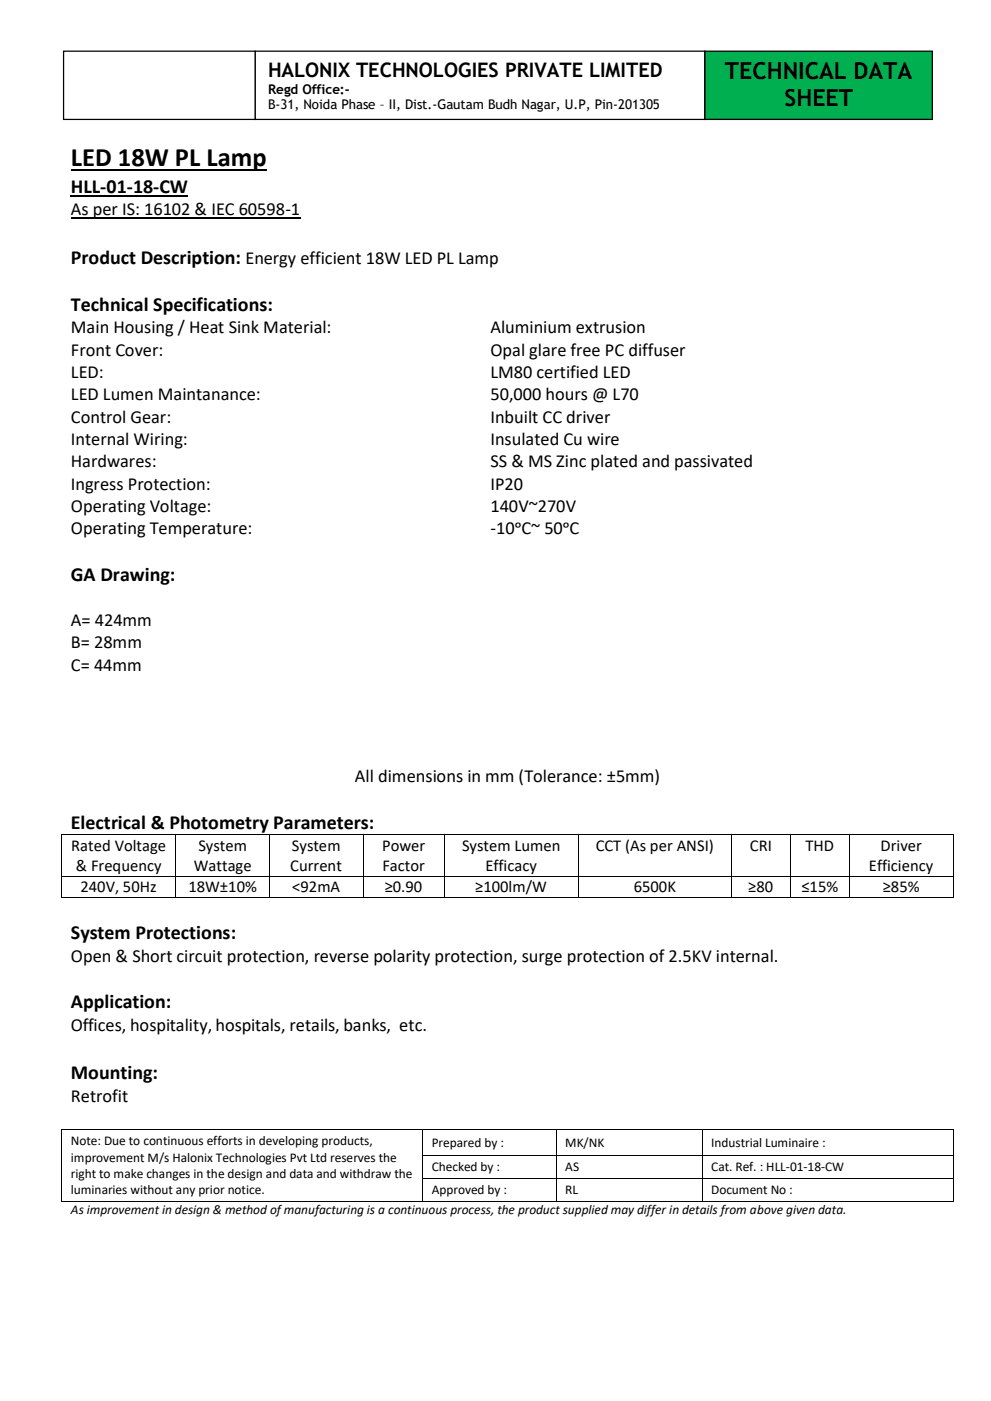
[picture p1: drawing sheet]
<svg xmlns="http://www.w3.org/2000/svg" width="210mm" height="297mm" viewBox="0 0 210 297" stroke-linecap="round" stroke-linejoin="round" font-family="sans-serif">
<defs><g id="words">
<text font-size="5.6" x="15" y="35.3">LED 18W PL Lamp</text>
<g font-size="5">
<text x="153.7" y="16.7">TECHNICAL DATA</text>
<text x="166.3" y="22.4">SHEET</text>
</g>
<g font-size="4.2">
<text x="56.8" y="16.3">HALONIX TECHNOLOGIES PRIVATE LIMITED</text>
<text x="15" y="40.9">HLL-01-18-CW</text>
<text x="15" y="55.9">Product Description: Energy efficient 18W LED PL Lamp</text>
<text x="15" y="65.8">Technical Specifications:</text>
<text x="15" y="123.1">GA Drawing:</text>
<text x="15" y="175.7">Electrical &amp; Photometry Parameters:</text>
<text x="15" y="199">System Protections:</text>
<text x="15" y="213.7">Application:</text>
<text x="15" y="228.8">Mounting:</text>
</g>
<g font-size="3.9">
<text x="15" y="45.6">As per IS: 16102 &amp; IEC 60598-1</text>
<text x="15" y="70.6">Main Housing / Heat Sink Material:</text>
<text x="104" y="70.6">Aluminium extrusion</text>
<text x="15" y="75.4">Front Cover:</text>
<text x="104" y="75.4">Opal glare free PC diffuser</text>
<text x="15" y="80.1">LED:</text>
<text x="104" y="80.1">LM80 certified LED</text>
<text x="15" y="84.8">LED Lumen Maintanance:</text>
<text x="15" y="89.6">Control Gear:</text>
<text x="104" y="84.8">50,000 hours @ L70</text>
<text x="104" y="89.6">Inbuilt CC driver</text>
<text x="15" y="94.3">Internal Wiring:</text>
<text x="104" y="94.3">Insulated Cu wire</text>
<text x="15" y="99.1">Hardwares:</text>
<text x="104" y="99.1">SS &amp; MS Zinc plated and passivated</text>
<text x="15" y="103.8">Ingress Protection:</text>
<text x="104" y="103.8">IP20</text>
<text x="15" y="108.5">Operating Voltage:</text>
<text x="15" y="113.3">Operating Temperature:</text>
<text x="104" y="108.5">140V~270V</text>
<text x="104" y="113.3">-10ᵒC~ 50ᵒC</text>
<text x="15" y="132.6">A= 424mm</text>
<text x="15" y="137.4">B= 28mm</text>
<text x="15" y="142.1">C= 44mm</text>
<text x="75.2" y="165.8">All dimensions in mm (Tolerance: ±5mm)</text>
<text x="15" y="203.8">Open &amp; Short circuit protection, reverse polarity protection, surge protection of 2.5KV internal.</text>
<text x="15" y="218.5">Offices, hospitality, hospitals, retails, banks, etc.</text>
<text x="15" y="233.5">Retrofit</text>
</g>
<g font-size="3.5">
<text x="15.1" y="180.3">Rated Voltage</text>
<text x="16.1" y="184.6">&amp; Frequency</text>
<text x="41.1" y="184.6">Wattage</text>
<text x="42" y="180.3">System</text>
<text x="61.5" y="184.6">Current</text>
<text x="61.9" y="180.3">System</text>
<text x="81" y="180.3">Power</text>
<text x="81" y="184.6">Factor</text>
<text x="97.9" y="180.3">System Lumen</text>
<text x="102.9" y="184.6">Efficacy</text>
<text x="126.3" y="180.3">CCT (As per ANSI)</text>
<text x="159" y="180.3">CRI</text>
<text x="170.8" y="180.3">THD</text>
<text x="184.2" y="184.6">Efficiency</text>
<text x="186.6" y="180.3">Driver</text>
<text x="17.1" y="189.1">240V, 50Hz</text>
<text x="39.9" y="189.1">18W±10%</text>
<text x="62" y="189.1">&lt;92mA</text>
<text x="81.6" y="189.1">≥0.90</text>
<text x="100.7" y="189.1">≥100lm/W</text>
<text x="134.3" y="189.1">6500K</text>
<text x="158.6" y="189.1">≥80</text>
<text x="169.9" y="189.1">≤15%</text>
<text x="187.1" y="189.1">≥85%</text>
</g>
<g font-size="2.8">
<text x="56.8" y="19.9">Regd Office:-</text>
<text x="56.8" y="23.2">B-31, Noida Phase – II, Dist.-Gautam Budh Nagar, U.P, Pin-201305</text>
<text x="15" y="242.8">Note: Due to continuous efforts in developing products,</text>
<text x="91.5" y="243.1">Prepared by :</text>
<text x="119.8" y="243.1">MK/NK</text>
<text x="150.7" y="243.1">Industrial Luminaire :</text>
<text x="15" y="246.2">improvement M/s Halonix Technologies Pvt Ltd reserves the</text>
<text x="15" y="249.7">right to make changes in the design and data and withdraw the</text>
<text x="91.5" y="248.2">Checked by :</text>
<text x="119.8" y="248.2">AS</text>
<text x="150.7" y="248.2">Cat. Ref. : HLL-01-18-CW</text>
<text x="15" y="253.1">luminaries without any prior notice.</text>
<text x="15" y="257.3">As improvement in design &amp; method of manufacturing is a continuous process, the product supplied may differ in details from above given data.</text>
<text x="91.5" y="253.1">Approved by :</text>
<text x="119.8" y="253.1">RL</text>
<text x="150.7" y="253.1">Document No :</text>
</g>
</g></defs>
<path d="M15 36.1h41.6" fill="none" stroke="#000" stroke-width=".38"/>
<path d="M15 41.5h24.8" fill="none" stroke="#000" stroke-width=".3"/>
<path d="M15 46.2h48.6" fill="none" stroke="#000" stroke-width=".25"/>
<g fill="#000">
<path d="M13 176.8h.2v.2h-.2z" fill-rule="evenodd"/>
<path d="M13 176.8h.2v.2h-.2z" fill-rule="evenodd"/>
<path d="M37.2 176.8h.1v.2h-.1z" fill-rule="evenodd"/>
<path d="M57.1 176.8h.2v.2h-.2z" fill-rule="evenodd"/>
<path d="M76.9 176.8h.2v.2h-.2z" fill-rule="evenodd"/>
<path d="M94.2 176.8h.1v.2h-.1z" fill-rule="evenodd"/>
<path d="M122.5 176.8h.2v.2h-.2z" fill-rule="evenodd"/>
<path d="M155 176.8h.2v.2h-.2z" fill-rule="evenodd"/>
<path d="M167.5 176.8h.2v.2h-.2z" fill-rule="evenodd"/>
<path d="M180 176.8h.2v.2h-.2z" fill-rule="evenodd"/>
<path d="M201.9 176.8h.2v.2h-.2z" fill-rule="evenodd"/>
<path d="M201.9 176.8h.2v.2h-.2z" fill-rule="evenodd"/>
<path d="M13 185.6h.2v.2h-.2z" fill-rule="evenodd"/>
<path d="M13 190.1h.2v.2h-.2z" fill-rule="evenodd"/>
<path d="M13 190.1h.2v.2h-.2z" fill-rule="evenodd"/>
<path d="M37.2 185.6h.1v.2h-.1z" fill-rule="evenodd"/>
<path d="M37.2 190.1h.1v.2h-.1z" fill-rule="evenodd"/>
<path d="M57.1 185.6h.2v.2h-.2z" fill-rule="evenodd"/>
<path d="M57.1 190.1h.2v.2h-.2z" fill-rule="evenodd"/>
<path d="M76.9 185.6h.2v.2h-.2z" fill-rule="evenodd"/>
<path d="M76.9 190.1h.2v.2h-.2z" fill-rule="evenodd"/>
<path d="M94.2 185.6h.1v.2h-.1z" fill-rule="evenodd"/>
<path d="M94.2 190.1h.1v.2h-.1z" fill-rule="evenodd"/>
<path d="M122.5 185.6h.2v.2h-.2z" fill-rule="evenodd"/>
<path d="M122.5 190.1h.2v.2h-.2z" fill-rule="evenodd"/>
<path d="M155 185.6h.2v.2h-.2z" fill-rule="evenodd"/>
<path d="M155 190.1h.2v.2h-.2z" fill-rule="evenodd"/>
<path d="M167.5 185.6h.2v.2h-.2z" fill-rule="evenodd"/>
<path d="M167.5 190.1h.2v.2h-.2z" fill-rule="evenodd"/>
<path d="M180 185.6h.2v.2h-.2z" fill-rule="evenodd"/>
<path d="M180 190.1h.2v.2h-.2z" fill-rule="evenodd"/>
<path d="M201.9 185.6h.2v.2h-.2z" fill-rule="evenodd"/>
<path d="M201.9 190.1h.2v.2h-.2z" fill-rule="evenodd"/>
<path d="M201.9 190.1h.2v.2h-.2z" fill-rule="evenodd"/>
<path d="M13 239.3h.2v.2h-.2z" fill-rule="evenodd"/>
<path d="M13 239.3h.2v.2h-.2z" fill-rule="evenodd"/>
<path d="M89.6 239.3h.1v.2h-.1z" fill-rule="evenodd"/>
<path d="M117.9 239.3h.2v.2h-.2z" fill-rule="evenodd"/>
<path d="M148.8 239.3h.1v.2h-.1z" fill-rule="evenodd"/>
<path d="M201.9 239.3h.2v.2h-.2z" fill-rule="evenodd"/>
<path d="M201.9 239.3h.2v.2h-.2z" fill-rule="evenodd"/>
<path d="M13 244.8h.2v.1h-.2z" fill-rule="evenodd"/>
<path d="M13 249.7h.2v.1h-.2z" fill-rule="evenodd"/>
<path d="M13 254.5h.2v.1h-.2z" fill-rule="evenodd"/>
<path d="M13 254.5h.2v.1h-.2z" fill-rule="evenodd"/>
<path d="M89.6 244.8h.1v.1h-.1z" fill-rule="evenodd"/>
<path d="M89.6 249.7h.1v.1h-.1z" fill-rule="evenodd"/>
<path d="M89.6 254.5h.1v.1h-.1z" fill-rule="evenodd"/>
<path d="M117.9 244.8h.2v.1h-.2z" fill-rule="evenodd"/>
<path d="M117.9 249.7h.2v.1h-.2z" fill-rule="evenodd"/>
<path d="M117.9 254.5h.2v.1h-.2z" fill-rule="evenodd"/>
<path d="M148.8 244.8h.1v.1h-.1z" fill-rule="evenodd"/>
<path d="M148.8 249.7h.1v.1h-.1z" fill-rule="evenodd"/>
<path d="M148.8 254.5h.1v.1h-.1z" fill-rule="evenodd"/>
<path d="M201.9 244.8h.2v.1h-.2z" fill-rule="evenodd"/>
<path d="M201.9 249.7h.2v.1h-.2z" fill-rule="evenodd"/>
<path d="M201.9 254.5h.2v.1h-.2z" fill-rule="evenodd"/>
<path d="M201.9 254.5h.2v.1h-.2z" fill-rule="evenodd"/>
</g>
<g fill="none" stroke="#000" stroke-width=".21">
<path d="M13.1 177v8.6M13.2 176.9h24M37.3 177v8.6M37.3 176.9h19.8M57.2 177v8.6M57.3 176.9h19.6M77 177v8.6M77.1 176.9h17.1M94.3 177v8.6M94.3 176.9h28.2M122.6 177v8.6M122.7 176.9h32.3"/>
<path d="M155.1 177v8.6M155.2 176.9h12.3M167.6 177v8.6M167.7 176.9h12.3M180.1 177v8.6M180.2 176.9h21.7M202 177v8.6M13.1 185.8v4.3M13.2 185.7h24M13.2 190.2h24M37.3 185.8v4.3M37.3 185.7h19.8"/>
<path d="M37.3 190.2h19.8M57.2 185.8v4.3M57.3 185.7h19.6M57.3 190.2h19.6M77 185.8v4.3M77.1 185.7h17.1M77.1 190.2h17.1M94.3 185.8v4.3M94.3 185.7h28.2M94.3 190.2h28.2M122.6 185.8v4.3M122.7 185.7h32.3"/>
<path d="M122.7 190.2h32.3M155.1 185.8v4.3M155.2 185.7h12.3M155.2 190.2h12.3M167.6 185.8v4.3M167.7 185.7h12.3M167.7 190.2h12.3M180.1 185.8v4.3M180.2 185.7h21.7M180.2 190.2h21.7M202 185.8v4.3M13.1 239.5v5.3"/>
<path d="M13.2 239.4h76.4M89.6 239.5v5.3M89.7 239.4h28.2M118 239.5v5.3M118.1 239.4h30.7M148.8 239.5v5.3M148.9 239.4h53M202 239.5v5.3M13.1 244.9v4.8M13.1 249.8v4.7M13.2 254.5h76.4M89.6 244.9v4.8"/>
<path d="M89.6 249.8v4.7M89.7 244.8h28.2M89.7 249.8h28.2M89.7 254.5h28.2M118 244.9v4.8M118 249.8v4.7M118.1 244.8h30.7M118.1 249.8h30.7M118.1 254.5h30.7M148.8 244.9v4.8M148.8 249.8v4.7M148.9 244.8h53"/>
<path d="M148.9 249.8h53M148.9 254.5h53M202 244.9v4.8M202 249.8v4.7"/>
</g>
<path d="M149.4 10.8h48.2v14.5h-48.2z" fill-rule="evenodd" fill="#00b050"/>
<path d="M149.4 10.8h48.2v14.5h-48.2z" fill="none" stroke="#000" stroke-width=".26"/>
<path d="M13.5 10.8h40.6v14.5h-40.6z" fill-rule="evenodd" fill="#fff"/>
<path d="M13.5 10.8h40.6v14.5h-40.6z" fill="none" stroke="#000" stroke-width=".26"/>
<path d="M54.1 10.8h95.3v14.5h-95.3z" fill-rule="evenodd" fill="#fff"/>
<path d="M54.1 10.8h95.3v14.5h-95.3z" fill="none" stroke="#000" stroke-width=".26"/>
<use href="#words"/>
</svg>
